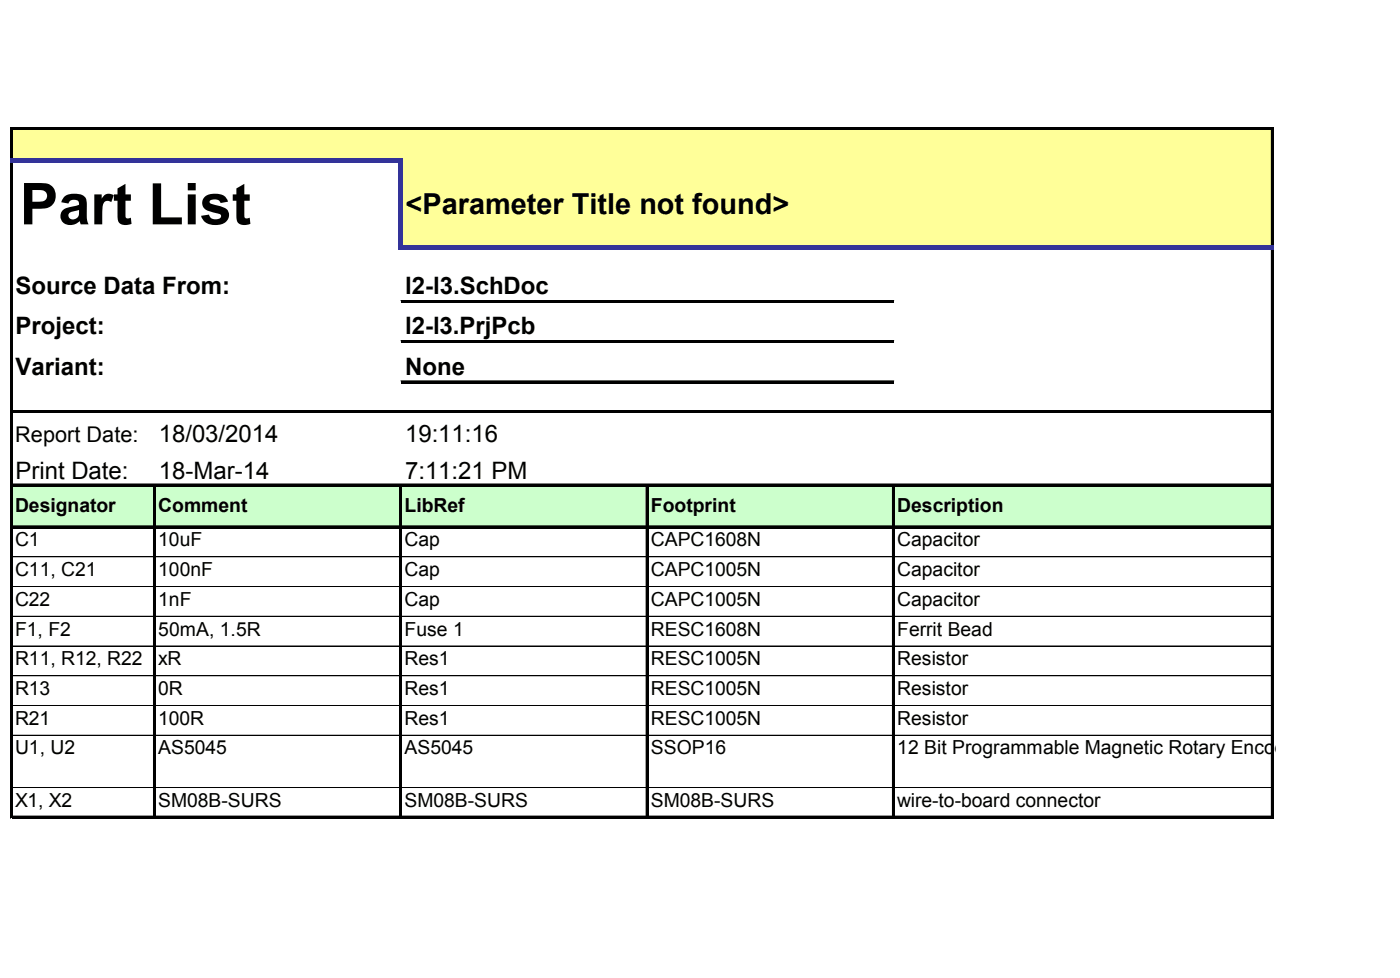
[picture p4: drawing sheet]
<svg xmlns="http://www.w3.org/2000/svg" width="288mm" height="201mm" viewBox="0 0 288 201" stroke-linecap="round" stroke-linejoin="round" font-family="sans-serif">
<defs><g id="words">
<text font-size="11.9" x="4.1" y="46.1">Part List</text>
<text font-size="5.9" x="83.4" y="44">&lt;Parameter Title not found&gt;</text>
<g font-size="4.9">
<text x="3.2" y="60.5">Source Data From:</text>
<text x="83.3" y="60.5">l2-l3.SchDoc</text>
<text x="3.2" y="68.8">Project:</text>
<text x="83.3" y="68.8">l2-l3.PrjPcb</text>
<text x="3.2" y="77">Variant:</text>
<text x="83.3" y="77">None</text>
<text x="32.7" y="90.8">18/03/2014</text>
<text x="83.3" y="90.8">19:11:16</text>
<text x="3.2" y="98.4">Print Date:</text>
<text x="32.7" y="98.4">18-Mar-14</text>
<text x="83.3" y="98.4">7:11:21 PM</text>
</g>
<text font-size="4.5" x="3.1" y="90.8">Report Date:</text>
<g font-size="4">
<text x="3.1" y="105.4">Designator</text>
<text x="32.5" y="105.4">Comment</text>
<text x="83.2" y="105.4">LibRef</text>
<text x="133.8" y="105.4">Footprint</text>
<text x="184.5" y="105.4">Description</text>
<text x="3.1" y="112.3">C1</text>
<text x="32.5" y="112.3">10uF</text>
<text x="83.2" y="112.3">Cap</text>
<text x="133.8" y="112.3">CAPC1608N</text>
<text x="184.5" y="112.3">Capacitor</text>
<text x="3.1" y="118.4">C11, C21</text>
<text x="32.5" y="118.4">100nF</text>
<text x="83.2" y="118.4">Cap</text>
<text x="133.8" y="118.4">CAPC1005N</text>
<text x="184.5" y="118.4">Capacitor</text>
<text x="3.1" y="124.5">C22</text>
<text x="32.5" y="124.5">1nF</text>
<text x="83.2" y="124.5">Cap</text>
<text x="133.8" y="124.5">CAPC1005N</text>
<text x="184.5" y="124.5">Capacitor</text>
<text x="3.1" y="130.7">F1, F2</text>
<text x="32.5" y="130.7">50mA, 1.5R</text>
<text x="83.2" y="130.7">Fuse 1</text>
<text x="133.8" y="130.7">RESC1608N</text>
<text x="184.5" y="130.7">Ferrit Bead</text>
<text x="3.1" y="136.8">R11, R12, R22</text>
<text x="32.5" y="136.8">xR</text>
<text x="83.2" y="136.8">Res1</text>
<text x="133.8" y="136.8">RESC1005N</text>
<text x="184.5" y="136.8">Resistor</text>
<text x="3.1" y="142.9">R13</text>
<text x="32.5" y="142.9">0R</text>
<text x="83.2" y="142.9">Res1</text>
<text x="133.8" y="142.9">RESC1005N</text>
<text x="184.5" y="142.9">Resistor</text>
<text x="3.1" y="149">R21</text>
<text x="32.5" y="149">100R</text>
<text x="83.2" y="149">Res1</text>
<text x="133.8" y="149">RESC1005N</text>
<text x="184.5" y="149">Resistor</text>
<text x="3.1" y="155.1">U1, U2</text>
<text x="32.5" y="155.1">AS5045</text>
<text x="83.2" y="155.1">AS5045</text>
<text x="133.8" y="155.1">SSOP16</text>
<text x="184.5" y="155.1">12 Bit Programmable Magnetic Rotary Encoder</text>
<text x="3.1" y="165.9">X1, X2</text>
<text x="32.5" y="165.9">SM08B-SURS</text>
<text x="83.2" y="165.9">SM08B-SURS</text>
<text x="133.8" y="165.9">SM08B-SURS</text>
<text x="184.5" y="165.9">wire-to-board connector</text>
</g>
</g></defs>
<g fill="#ff9">
<path d="M2.3 26.5h259.4v6.5h-259.4z"/>
<path d="M82.4 32.9h179.3v18.1h-179.3z"/>
</g>
<path d="M2.3 99.7h259.4v8.7h-259.4z" fill="#cfc"/>
<path d="M2.1 26.2v6.3M261.4 26.7v23.8" fill="none" stroke="#000" stroke-width=".21"/>
<path d="M2.3 26.2v6.3M261.6 26.7v23.8" fill="none" stroke="#000" stroke-width=".44"/>
<path d="M82 33.4h.9v18h-.9z" fill="#339"/>
<g fill="none" stroke="#000" stroke-width=".21">
<path d="M2.1 33.4v134.9M2.5 26.2h259.4M261.4 51.4v116.9M31.6 100v68.3M82.2 100v68.3M132.9 100v68.3M183.5 100v68.3M2.5 114.5h29.1M32 114.5h50.2M82.6 114.5h50.3M133.3 114.5h50.2M2.5 120.6h29.1"/>
<path d="M2.5 126.7h29.1M2.5 132.8l29.1 .1M2.5 138.9l29.1 .1M32 120.6h50.2M32 126.7h50.2M32 132.8h50.2M32 138.9h50.2M82.6 120.6h50.3M82.6 126.7h50.3M82.6 132.8h50.3M82.6 138.9h50.3M133.3 120.6h50.2"/>
<path d="M133.3 126.7h50.2M133.3 132.8h50.2M133.3 138.9h50.2M2.5 145.1h29.1M2.5 151.2h29.1M32 145.1h50.2M32 151.2h50.2M82.6 145.1h50.3M82.6 151.2h50.3M133.3 145.1h50.2M133.3 151.2h50.2M2.5 161.9h29.1"/>
<path d="M32 161.9h50.2M82.6 161.9h50.3M133.3 161.9h50.2"/>
</g>
<path d="M2.3 33.4v134.9M261.6 51.4v116.9M31.8 100v68.3M82.4 100v68.3M133.1 100v68.3M183.7 100v68.3" fill="none" stroke="#000" stroke-width=".44"/>
<path d="M2.5 26.2h259.4v.5h-259.4z" fill="#000"/>
<g fill="#339">
<path d="M2.1 32.5h80.8v.9h-80.8z"/>
<path d="M82.9 50.5h179v.9h-179z"/>
</g>
<g fill="none" stroke="#000" stroke-width=".21">
<path d="M82.4 61.8h101.4M82.4 70.1h101.4M82.4 78.3h101.4M2.5 84.4h259.4M2.5 99.5h259.4M2.5 108.1h259.4M183.9 114.5h77.5M261.4 120.6h-77.5M261.4 126.7h-77.5M261.4 132.8l-77.5 .1M261.4 138.9l-77.5 .1M261.4 145.1h-77.5"/>
<path d="M261.4 151.2h-77.5M2.5 167.8h259.4M261.4 161.9h-77.5"/>
</g>
<path d="M82.4 61.8h101.4v.5h-101.4zM82.4 70.1h101.4v.4h-101.4zM82.4 78.3h101.4v.5h-101.4zM2.5 84.4h259.4v.5h-259.4zM2.5 99.5h259.4v.5h-259.4zM2.5 108.1h259.4v.5h-259.4zM2.5 167.8h259.4v.5h-259.4z" fill="#000"/>
<use href="#words"/>
</svg>
